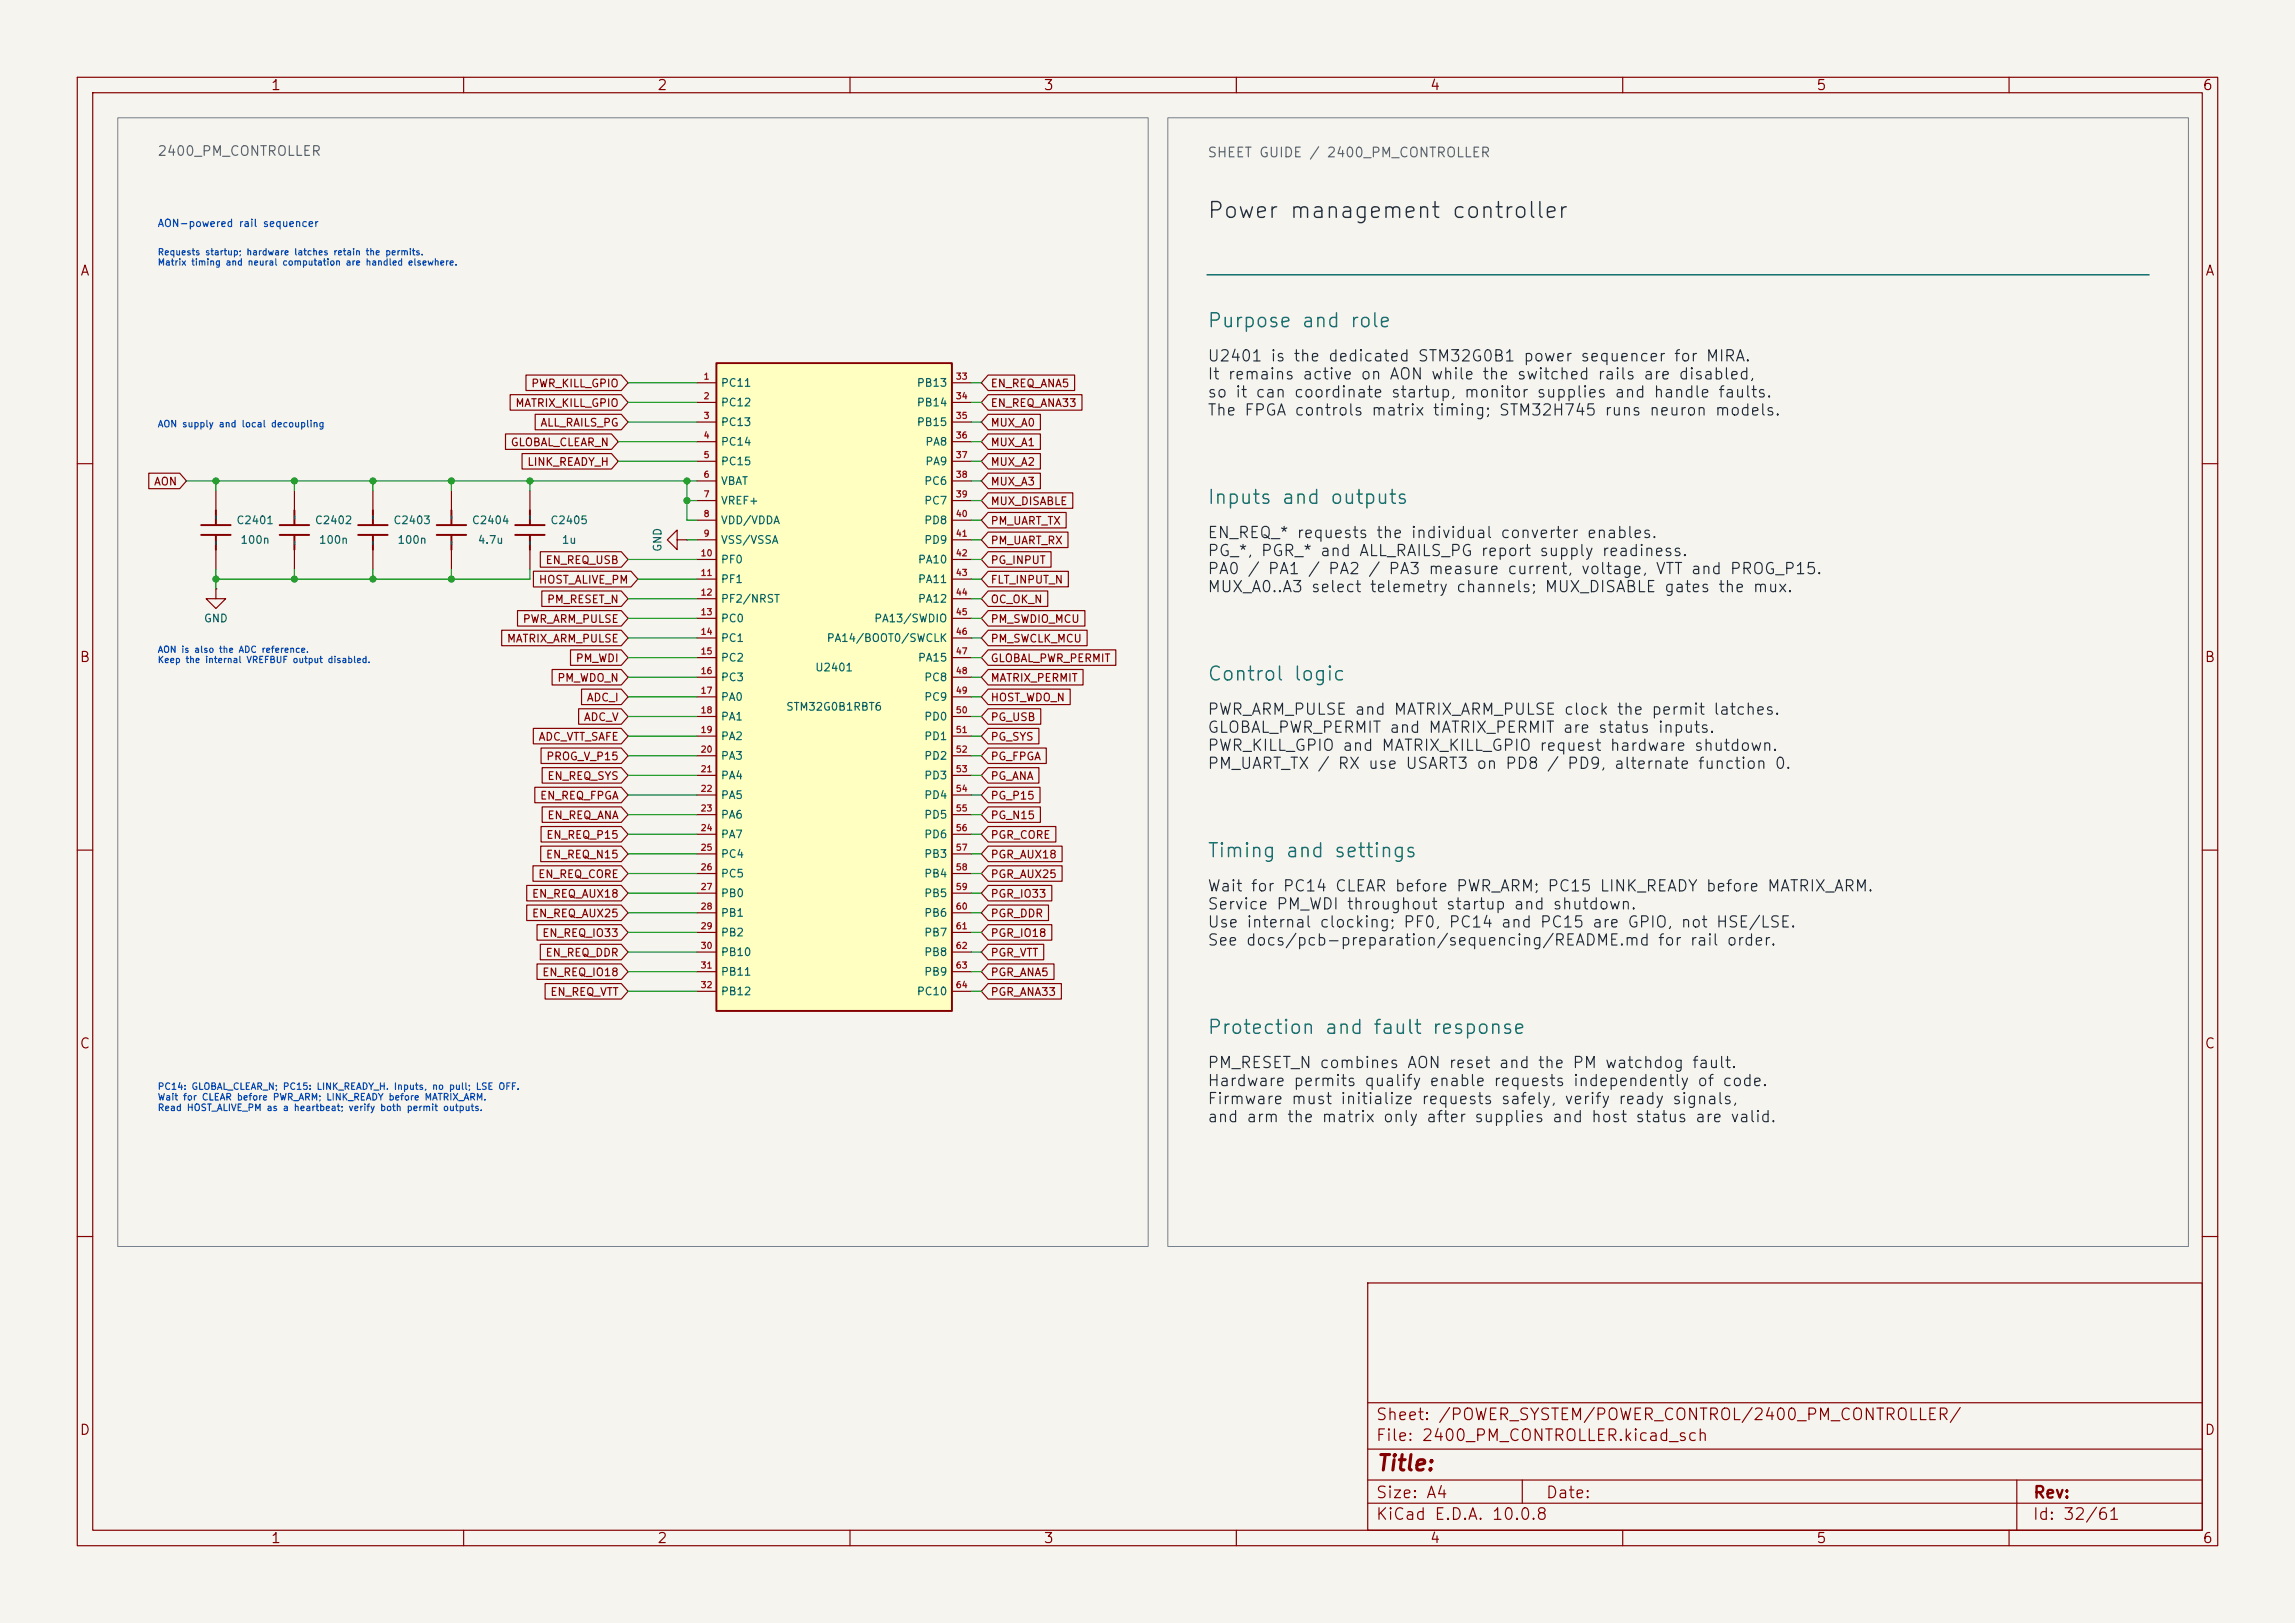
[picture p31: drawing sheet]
<svg xmlns="http://www.w3.org/2000/svg" width="297mm" height="210mm" viewBox="0 0 297 210" stroke-linecap="round" stroke-linejoin="round" font-family="sans-serif">
<defs><g id="words">
<text font-size="2.1" fill="#192f48" x="156.1" y="28.7">Power management controller</text>
<text font-size="2" fill="#840000" x="178" y="190.8">Title:</text>
<g font-size="1.8" fill="#00646e">
<text x="156.1" y="42.8">Purpose and role</text>
<text x="156.1" y="65.7">Inputs and outputs</text>
<text x="156.1" y="88.5">Control logic</text>
<text x="156.1" y="111.4">Timing and settings</text>
<text x="156.1" y="134.3">Protection and fault response</text>
</g>
<g font-size="1.5" fill="#840000">
<text x="178" y="184.1">Sheet: /POWER_SYSTEM/POWER_CONTROL/2400_PM_CONTROLLER/</text>
<text x="178" y="186.8">File: 2400_PM_CONTROLLER.kicad_sch</text>
<text x="178" y="197">KiCad E.D.A. 10.0.8</text>
<text x="178" y="194.2">Size: A4</text>
<text x="200" y="194.2">Date:</text>
<text x="263" y="197">Id: 32/61</text>
<text x="263" y="194.2">Rev:</text>
</g>
<g font-size="1.4" fill="#212b37">
<text x="156.2" y="47.1">U2401 is the dedicated STM32G0B1 power sequencer for MIRA.</text>
<text x="156.2" y="49.5">It remains active on AON while the switched rails are disabled,</text>
<text x="156.2" y="51.8">so it can coordinate startup, monitor supplies and handle faults.</text>
<text x="156.2" y="54.1">The FPGA controls matrix timing; STM32H745 runs neuron models.</text>
<text x="156.2" y="70">EN_REQ_* requests the individual converter enables.</text>
<text x="156.2" y="72.3">PG_*, PGR_* and ALL_RAILS_PG report supply readiness.</text>
<text x="156.2" y="74.7">PA0 / PA1 / PA2 / PA3 measure current, voltage, VTT and PROG_P15.</text>
<text x="156.2" y="77">MUX_A0..A3 select telemetry channels; MUX_DISABLE gates the mux.</text>
<text x="156.2" y="92.9">PWR_ARM_PULSE and MATRIX_ARM_PULSE clock the permit latches.</text>
<text x="156.2" y="95.2">GLOBAL_PWR_PERMIT and MATRIX_PERMIT are status inputs.</text>
<text x="156.2" y="97.5">PWR_KILL_GPIO and MATRIX_KILL_GPIO request hardware shutdown.</text>
<text x="156.2" y="99.9">PM_UART_TX / RX use USART3 on PD8 / PD9, alternate function 0.</text>
<text x="156.2" y="115.7">Wait for PC14 CLEAR before PWR_ARM; PC15 LINK_READY before MATRIX_ARM.</text>
<text x="156.2" y="118.1">Service PM_WDI throughout startup and shutdown.</text>
<text x="156.2" y="120.4">Use internal clocking; PF0, PC14 and PC15 are GPIO, not HSE/LSE.</text>
<text x="156.2" y="122.7">See docs/pcb-preparation/sequencing/README.md for rail order.</text>
<text x="156.2" y="138.6">PM_RESET_N combines AON reset and the PM watchdog fault.</text>
<text x="156.2" y="140.9">Hardware permits qualify enable requests independently of code.</text>
<text x="156.2" y="143.2">Firmware must initialize requests safely, verify ready signals,</text>
<text x="156.2" y="145.6">and arm the matrix only after supplies and host status are valid.</text>
</g>
<g font-size="1.3" fill="#840000">
<text x="35" y="12">1</text>
<text x="85" y="12">2</text>
<text x="135" y="12">3</text>
<text x="185" y="12">4</text>
<text x="235" y="12">5</text>
<text x="285" y="12">6</text>
<text x="10.3" y="36">A</text>
<text x="285.3" y="36">A</text>
<text x="10.2" y="86">B</text>
<text x="285.2" y="86">B</text>
<text x="10.2" y="136">C</text>
<text x="285.2" y="136">C</text>
<text x="10.2" y="186">D</text>
<text x="285.2" y="186">D</text>
<text x="35" y="200">1</text>
<text x="85" y="200">2</text>
<text x="135" y="200">3</text>
<text x="185" y="200">4</text>
<text x="235" y="200">5</text>
<text x="285" y="200">6</text>
</g>
<g font-size="1.3" fill="#56606c">
<text x="20.3" y="20.5">2400_PM_CONTROLLER</text>
<text x="156.2" y="20.7">SHEET GUIDE / 2400_PM_CONTROLLER</text>
</g>
<text font-size="1" fill="#0046be" x="20.3" y="29.6">AON-powered rail sequencer</text>
<g font-size="1" fill="#840000">
<text x="66.6" y="52.9">MATRIX_KILL_GPIO</text>
<text x="68.7" y="50.4">PWR_KILL_GPIO</text>
<text x="128.1" y="50.4">EN_REQ_ANA5</text>
<text x="128.1" y="52.9">EN_REQ_ANA33</text>
<text x="66" y="58">GLOBAL_CLEAR_N</text>
<text x="69.9" y="55.4">ALL_RAILS_PG</text>
<text x="128.1" y="55.4">MUX_A0</text>
<text x="128.1" y="58">MUX_A1</text>
<text x="19.9" y="63.1">AON</text>
<text x="68.2" y="60.5">LINK_READY_H</text>
<text x="128.1" y="65.6">MUX_DISABLE</text>
<text x="128.1" y="63.1">MUX_A3</text>
<text x="128.1" y="60.5">MUX_A2</text>
<text x="128.1" y="70.7">PM_UART_RX</text>
<text x="128.1" y="68.1">PM_UART_TX</text>
<text x="69.6" y="75.8">HOST_ALIVE_PM</text>
<text x="70.5" y="73.2">EN_REQ_USB</text>
<text x="128.1" y="73.2">PG_INPUT</text>
<text x="128.1" y="75.8">FLT_INPUT_N</text>
<text x="65.5" y="83.4">MATRIX_ARM_PULSE</text>
<text x="67.6" y="80.8">PWR_ARM_PULSE</text>
<text x="70.7" y="78.3">PM_RESET_N</text>
<text x="128.1" y="83.4">PM_SWCLK_MCU</text>
<text x="128.1" y="78.3">OC_OK_N</text>
<text x="128.1" y="80.8">PM_SWDIO_MCU</text>
<text x="72.1" y="88.5">PM_WDO_N</text>
<text x="74.4" y="85.9">PM_WDI</text>
<text x="128.1" y="88.5">MATRIX_PERMIT</text>
<text x="128.1" y="85.9">GLOBAL_PWR_PERMIT</text>
<text x="75.5" y="93.5">ADC_V</text>
<text x="75.9" y="91">ADC_I</text>
<text x="128.1" y="91">HOST_WDO_N</text>
<text x="128.1" y="93.5">PG_USB</text>
<text x="69.6" y="96.1">ADC_VTT_SAFE</text>
<text x="70.6" y="98.6">PROG_V_P15</text>
<text x="70.8" y="101.2">EN_REQ_SYS</text>
<text x="128.1" y="98.6">PG_FPGA</text>
<text x="128.1" y="96.1">PG_SYS</text>
<text x="128.1" y="101.2">PG_ANA</text>
<text x="69.8" y="103.7">EN_REQ_FPGA</text>
<text x="70.8" y="106.2">EN_REQ_ANA</text>
<text x="128.1" y="106.2">PG_N15</text>
<text x="128.1" y="103.7">PG_P15</text>
<text x="69.6" y="113.9">EN_REQ_CORE</text>
<text x="70.6" y="111.3">EN_REQ_N15</text>
<text x="70.6" y="108.8">EN_REQ_P15</text>
<text x="128.1" y="113.9">PGR_AUX25</text>
<text x="128.1" y="111.3">PGR_AUX18</text>
<text x="128.1" y="108.8">PGR_CORE</text>
<text x="68.8" y="118.9">EN_REQ_AUX25</text>
<text x="68.8" y="116.4">EN_REQ_AUX18</text>
<text x="128.1" y="116.4">PGR_IO33</text>
<text x="128.1" y="118.9">PGR_DDR</text>
<text x="70.1" y="121.5">EN_REQ_IO33</text>
<text x="70.5" y="124">EN_REQ_DDR</text>
<text x="128.1" y="124">PGR_VTT</text>
<text x="128.1" y="121.5">PGR_IO18</text>
<text x="70.1" y="126.6">EN_REQ_IO18</text>
<text x="71.1" y="129.1">EN_REQ_VTT</text>
<text x="128.1" y="129.1">PGR_ANA33</text>
<text x="128.1" y="126.6">PGR_ANA5</text>
</g>
<g font-size="1" fill="#006464">
<text x="93.2" y="50.3">PC11</text>
<text x="93.2" y="52.8">PC12</text>
<text x="118.6" y="50.3">PB13</text>
<text x="118.6" y="52.8">PB14</text>
<text x="93.2" y="55.4">PC13</text>
<text x="93.2" y="57.9">PC14</text>
<text x="118.6" y="55.4">PB15</text>
<text x="119.7" y="57.9">PA8</text>
<text x="93.2" y="60.4">PC15</text>
<text x="93.2" y="63">VBAT</text>
<text x="93.2" y="65.5">VREF+</text>
<text x="119.5" y="63">PC6</text>
<text x="119.5" y="65.5">PC7</text>
<text x="119.7" y="60.4">PA9</text>
<text x="30.5" y="68.1">C2401</text>
<text x="31" y="70.6">100n</text>
<text x="40.7" y="68.1">C2402</text>
<text x="41.2" y="70.6">100n</text>
<text x="50.8" y="68.1">C2403</text>
<text x="51.4" y="70.6">100n</text>
<text x="61" y="68.1">C2404</text>
<text x="61.8" y="70.6">4.7u</text>
<text x="71.2" y="68.1">C2405</text>
<text x="72.6" y="70.6">1u</text>
<text x="85.8" y="71.5" transform="rotate(-90 85.8 71.5)">GND</text>
<text x="93.2" y="68.1">VDD/VDDA</text>
<text x="93.2" y="70.6">VSS/VSSA</text>
<text x="119.5" y="68.1">PD8</text>
<text x="119.5" y="70.6">PD9</text>
<text x="93.2" y="73.1">PF0</text>
<text x="93.2" y="75.7">PF1</text>
<text x="118.7" y="73.1">PA10</text>
<text x="118.7" y="75.7">PA11</text>
<text x="26.3" y="80.8">GND</text>
<text x="93.2" y="78.2">PF2/NRST</text>
<text x="93.2" y="80.8">PC0</text>
<text x="93.2" y="83.3">PC1</text>
<text x="106.9" y="83.3">PA14/BOOT0/SWCLK</text>
<text x="113.1" y="80.8">PA13/SWDIO</text>
<text x="118.7" y="78.2">PA12</text>
<text x="93.2" y="85.8">PC2</text>
<text x="93.2" y="88.4">PC3</text>
<text x="105.4" y="87.1">U2401</text>
<text x="118.7" y="85.8">PA15</text>
<text x="119.5" y="88.4">PC8</text>
<text x="93.2" y="90.9">PA0</text>
<text x="93.2" y="93.5">PA1</text>
<text x="101.7" y="92.2">STM32G0B1RBT6</text>
<text x="119.5" y="90.9">PC9</text>
<text x="119.5" y="93.5">PD0</text>
<text x="93.2" y="96">PA2</text>
<text x="93.2" y="98.5">PA3</text>
<text x="93.2" y="101.1">PA4</text>
<text x="119.5" y="96">PD1</text>
<text x="119.5" y="98.5">PD2</text>
<text x="119.5" y="101.1">PD3</text>
<text x="93.2" y="103.6">PA5</text>
<text x="93.2" y="106.2">PA6</text>
<text x="119.5" y="103.6">PD4</text>
<text x="119.5" y="106.2">PD5</text>
<text x="93.2" y="108.7">PA7</text>
<text x="93.2" y="111.2">PC4</text>
<text x="93.2" y="113.8">PC5</text>
<text x="119.5" y="108.7">PD6</text>
<text x="119.5" y="111.2">PB3</text>
<text x="119.5" y="113.8">PB4</text>
<text x="93.2" y="116.3">PB0</text>
<text x="93.2" y="118.9">PB1</text>
<text x="119.5" y="116.3">PB5</text>
<text x="119.5" y="118.9">PB6</text>
<text x="93.2" y="121.4">PB2</text>
<text x="93.2" y="123.9">PB10</text>
<text x="119.5" y="121.4">PB7</text>
<text x="119.5" y="123.9">PB8</text>
<text x="93.2" y="126.5">PB11</text>
<text x="93.2" y="129">PB12</text>
<text x="118.6" y="129">PC10</text>
<text x="119.5" y="126.5">PB9</text>
</g>
<g font-size=".9" fill="#0046be">
<text x="20.3" y="55.5">AON supply and local decoupling</text>
<text x="20.3" y="141.2">PC14: GLOBAL_CLEAR_N; PC15: LINK_READY_H. Inputs, no pull; LSE OFF.</text>
<text x="20.3" y="142.6">Wait for CLEAR before PWR_ARM; LINK_READY before MATRIX_ARM.</text>
<text x="20.3" y="144">Read HOST_ALIVE_PM as a heartbeat; verify both permit outputs.</text>
</g>
<g font-size=".8" fill="#0046be">
<text x="20.3" y="33.2">Requests startup; hardware latches retain the permits.</text>
<text x="20.3" y="34.6">Matrix timing and neural computation are handled elsewhere.</text>
<text x="20.3" y="84.7">AON is also the ADC reference.</text>
<text x="20.3" y="86">Keep the internal VREFBUF output disabled.</text>
</g>
<g font-size=".8" fill="#a90000">
<text x="91" y="49.3">1</text>
<text x="91" y="51.9">2</text>
<text x="123.6" y="49.3">33</text>
<text x="123.6" y="51.9">34</text>
<text x="91" y="54.4">3</text>
<text x="91" y="56.9">4</text>
<text x="91" y="59.5">5</text>
<text x="123.6" y="54.4">35</text>
<text x="123.6" y="56.9">36</text>
<text x="123.6" y="59.5">37</text>
<text x="91" y="62">6</text>
<text x="91" y="64.6">7</text>
<text x="123.6" y="62">38</text>
<text x="123.6" y="64.6">39</text>
<text x="91" y="67.1">8</text>
<text x="91" y="69.6">9</text>
<text x="123.6" y="67.1">40</text>
<text x="123.6" y="69.6">41</text>
<text x="90.6" y="72.2">10</text>
<text x="90.6" y="74.7">11</text>
<text x="90.6" y="77.3">12</text>
<text x="123.6" y="72.2">42</text>
<text x="123.6" y="74.7">43</text>
<text x="123.6" y="77.3">44</text>
<text x="90.6" y="79.8">13</text>
<text x="90.6" y="82.3">14</text>
<text x="123.6" y="79.8">45</text>
<text x="123.6" y="82.3">46</text>
<text x="90.6" y="84.9">15</text>
<text x="90.6" y="87.4">16</text>
<text x="90.6" y="90">17</text>
<text x="123.6" y="84.9">47</text>
<text x="123.6" y="87.4">48</text>
<text x="123.6" y="90">49</text>
<text x="90.6" y="92.5">18</text>
<text x="90.6" y="95">19</text>
<text x="123.6" y="92.5">50</text>
<text x="123.6" y="95">51</text>
<text x="90.6" y="97.6">20</text>
<text x="90.6" y="100.1">21</text>
<text x="123.6" y="97.6">52</text>
<text x="123.6" y="100.1">53</text>
<text x="90.6" y="102.7">22</text>
<text x="90.6" y="105.2">23</text>
<text x="90.6" y="107.7">24</text>
<text x="123.6" y="102.7">54</text>
<text x="123.6" y="105.2">55</text>
<text x="123.6" y="107.7">56</text>
<text x="90.6" y="110.3">25</text>
<text x="90.6" y="112.8">26</text>
<text x="123.6" y="110.3">57</text>
<text x="123.6" y="112.8">58</text>
<text x="90.6" y="115.4">27</text>
<text x="90.6" y="117.9">28</text>
<text x="123.6" y="115.4">59</text>
<text x="123.6" y="117.9">60</text>
<text x="90.6" y="120.4">29</text>
<text x="90.6" y="123">30</text>
<text x="90.6" y="125.5">31</text>
<text x="123.6" y="120.4">61</text>
<text x="123.6" y="123">62</text>
<text x="123.6" y="125.5">63</text>
<text x="90.6" y="128.1">32</text>
<text x="123.6" y="128.1">64</text>
</g>
<g font-size=".8" fill="#006464">
<text x="28.5" y="70.6" transform="rotate(-90 28.5 70.6)">~</text>
<text x="28.5" y="67.3" transform="rotate(-90 28.5 67.3)">~</text>
<text x="38.7" y="70.6" transform="rotate(-90 38.7 70.6)">~</text>
<text x="38.7" y="67.3" transform="rotate(-90 38.7 67.3)">~</text>
<text x="48.9" y="70.6" transform="rotate(-90 48.9 70.6)">~</text>
<text x="48.9" y="67.3" transform="rotate(-90 48.9 67.3)">~</text>
<text x="59" y="70.6" transform="rotate(-90 59 70.6)">~</text>
<text x="59" y="67.3" transform="rotate(-90 59 67.3)">~</text>
<text x="69.2" y="70.6" transform="rotate(-90 69.2 70.6)">~</text>
<text x="69.2" y="67.3" transform="rotate(-90 69.2 67.3)">~</text>
</g>
</g></defs>
<path d="M0 0h297v210h-297z" fill="#f5f4ef" stroke="#f5f4ef" stroke-width=".13"/>
<g fill="none" stroke="#840000" stroke-width=".15">
<path d="M10 10h277v190h-277zM12 12h273v186h-273zM60 10v2M110 10v2M160 10v2M210 10v2M260 10v2M10 60h2M27.9 63.5v2.5M27.9 71.1v2.6M38.1 63.5v2.5M38.1 71.1v2.6"/>
<path d="M48.3 63.5v2.5M48.3 71.1v2.6M58.4 63.5v2.5M58.4 71.1v2.6M68.6 63.5v2.5M68.6 71.1v2.6M87.6 69.9v-1.3l-1.2 1.3 1.2 1.2v-1.2h1.3M88.9 69.9h.1M285 60h2M10 110h2M285 110h2M10 160h2"/>
<path d="M177 166h108v32h-108zM285 160h2M60 198v2M110 198v2M160 198v2M177 194.5h108M177 191.5h108M177 187.5h108M177 181.5h108M197 191.5v3M210 198v2M260 198v2"/>
<path d="M261 191.5v6.5"/>
</g>
<g fill="none" stroke="#840000" stroke-width=".25">
<path d="M26 67.9h3.8M26 69.2h3.8M27.9 66v1.9M27.9 69.2v1.9M36.2 67.9h3.8M36.2 69.2h3.8M38.1 66v1.9M38.1 69.2v1.9M46.4 67.9h3.8M46.4 69.2h3.8M48.3 66v1.9M48.3 69.2v1.9"/>
<path d="M56.5 67.9h3.8M56.5 69.2h3.8M58.4 66v1.9M58.4 69.2v1.9M66.7 67.9h3.8M66.7 69.2h3.8M68.6 66v1.9M68.6 69.2v1.9"/>
</g>
<path d="M92.7 47h30.5v83.8h-30.5z" fill="#ffffc2"/>
<path d="M92.7 47h30.5v83.8h-30.5z" fill="none" stroke="#840000" stroke-width=".25"/>
<g fill="none" stroke="#840000" stroke-width=".15">
<path d="M65.4 56.1h13.7l.9 1.1-.9 1h-13.7zM66 51.1h14.4l.9 1-.9 1h-14.4zM67.6 58.7h11.5l.9 1-.9 1h-11.5zM68.1 48.5h12.3l.9 1-.9 1h-12.3zM69.3 53.6h11.1l.9 1-.9 1h-11.1zM90.2 49.5h2.5M90.2 52.1h2.5M90.2 54.6h2.5M90.2 57.2h2.5M90.2 59.7h2.5M123.2 49.5h2.5M123.2 52.1h2.5"/>
<path d="M123.2 54.6h2.5M123.2 57.2h2.5M123.2 59.7h2.5M127.9 48.5h11.2v2h-11.2l-.9-1zM127.9 53.6h6.7v2h-6.7l-.9-1zM127.9 58.7h6.7v2h-6.7l-.9-1zM127.9 51.1h12.1v2h-12.1l-.9-1zM127.9 56.1h6.7v2.1h-6.7l-.9-1zM19.3 61.2h4l.8 1-.8 1h-4zM27.9 76.2v1.3h1.3l-1.3 1.2-1.2-1.2h1.2M27.9 76.2h.1M67 79h13.4l.9 1-.9 1h-13.4z"/>
<path d="M69 73.9h12.7l.8 1-.8 1h-12.7zM69.9 71.4h10.5l.9 1-.9 1h-10.5zM70.1 76.5h10.3l.9 1-.9 1h-10.3zM90.2 62.2h2.5M90.2 64.8h2.5M90.2 67.3h2.5M90.2 69.9h2.5M90.2 72.4h2.5M90.2 74.9h2.5M90.2 77.5h2.5M123.2 62.2h2.5M123.2 64.8h2.5"/>
<path d="M123.2 67.3h2.5M123.2 69.9h2.5M123.2 72.4h2.5M123.2 74.9h2.5M123.2 77.5h2.5M127.9 71.4h8.1v2h-8.1l-.9-1zM127.9 73.9h10.4v2h-10.4l-.9-1zM127.9 76.5h7.7v2h-7.7l-.9-1zM127.9 79h12.5v2h-12.5l-.9-1zM127.9 68.8h10.3v2.1h-10.3l-.9-1zM127.9 63.8h10.9v2h-10.9l-.9-1zM127.9 66.3h10.1v2h-10.1l-.9-1z"/>
<path d="M127.9 61.2h6.7v2h-6.7l-.9-1zM64.9 81.5h15.5l.9 1.1-.9 1h-15.5zM69 94.2h11.4l.9 1.1-.9 1h-11.4zM70 96.8h10.4l.9 1-.9 1h-10.4zM70.2 99.3h10.2l.9 1-.9 1h-10.2zM71.4 86.6h9l.9 1-.9 1h-9zM73.8 84.1h6.6l.9 1-.9 1h-6.6zM74.9 91.7h5.5l.9 1-.9 1h-5.5zM75.3 89.2h5.1l.9 1-.9 1h-5.1zM90.2 80h2.5M90.2 82.6h2.5M90.2 85.1h2.5"/>
<path d="M90.2 87.6h2.5M90.2 90.2h2.5M90.2 92.7h2.5M90.2 95.3h2.5M90.2 97.8h2.5M123.2 80h2.5M123.2 82.6h2.5M123.2 85.1h2.5M123.2 87.6h2.5M123.2 90.2h2.5M123.2 92.7h2.5M123.2 95.3h2.5"/>
<path d="M123.2 97.8h2.5M127.9 86.6h12.3v2h-12.3l-.9-1zM127.9 81.5h12.8v2.1h-12.8l-.9-1zM127.9 84.1h16.5v2h-16.5l-.9-1zM127.9 96.8h7.5v2h-7.5l-.9-1zM127.9 94.2h6.5v2.1h-6.5l-.9-1zM127.9 89.2h10.6v2h-10.6l-.9-1zM127.9 99.3h6.5v2h-6.5l-.9-1zM127.9 91.7h6.8v2h-6.8l-.9-1zM68.2 117.1h12.2l.9 1-.9 1h-12.2zM68.2 114.6h12.2l.9 1-.9 1h-12.2zM69 112h11.4l.9 1-.9 1h-11.4z"/>
<path d="M69.2 101.9h11.2l.9 1-.9 1h-11.2zM69.5 119.6h10.9l.9 1.1-.9 1h-10.9zM70 109.5h10.4l.9 1-.9 1h-10.4zM70 106.9h10.4l.9 1.1-.9 1h-10.4zM70.2 104.4h10.2l.9 1-.9 1h-10.2zM90.2 100.3h2.5M90.2 102.9h2.5M90.2 105.4h2.5M90.2 108h2.5M90.2 110.5h2.5M90.2 113h2.5M90.2 115.6h2.5"/>
<path d="M90.2 118.1h2.5M123.2 100.3h2.5M123.2 102.9h2.5M123.2 105.4h2.5M123.2 108h2.5M123.2 110.5h2.5M123.2 113h2.5M123.2 115.6h2.5M123.2 118.1h2.5M127.9 114.6h8.2v2h-8.2l-.9-1zM127.9 112h9.5v2h-9.5l-.9-1zM127.9 109.5h9.5v2h-9.5l-.9-1z"/>
<path d="M127.9 104.4h6.7v2h-6.7l-.9-1zM127.9 106.9h8.7v2.1h-8.7l-.9-1zM127.9 117.1h7.8v2h-7.8l-.9-1zM127.9 101.9h6.7v2h-6.7l-.9-1zM127.9 119.6h8.2v2.1h-8.2l-.9-1zM69.5 124.7h10.9l.9 1-.9 1h-10.9zM69.9 122.2h10.5l.9 1-.9 1h-10.5zM70.5 127.3h9.9l.9 1-.9 1h-9.9zM90.2 120.7h2.5M90.2 123.2h2.5M90.2 125.7h2.5M90.2 128.3h2.5"/>
<path d="M123.2 120.7h2.5M123.2 123.2h2.5M123.2 125.7h2.5M123.2 128.3h2.5M127.9 127.3h9.5v2h-9.5l-.9-1zM127.9 124.7h8.5v2h-8.5l-.9-1zM127.9 122.2h7.2v2h-7.2l-.9-1z"/>
</g>
<path d="M156.2 35.6h121.9" fill="none" stroke="#00646e" stroke-width=".18"/>
<g fill="none" stroke="#009600" stroke-width=".15">
<path d="M80 59.7h10.2M80 57.2h10.2M81.3 52.1h8.9M81.3 54.6h8.9M81.3 49.5h8.9M125.7 59.7h1.3M125.7 52.1h1.3M125.7 54.6h1.3M125.7 49.5h1.3M125.7 57.2h1.3M24.1 62.2h66.1M27.9 62.2v1.3"/>
<path d="M27.9 73.7v2.5M38.1 62.2v1.3M38.1 73.7v1.2M48.3 62.2v1.3M48.3 73.7v1.2M58.4 62.2v1.3M58.4 73.7v1.2M68.6 62.2v1.3M68.6 73.7v1.2h-40.7M81.3 72.4h8.9M81.3 77.5h8.9M82.5 74.9h7.7"/>
<path d="M88.9 64.8h1.3M88.9 62.2v5.1h1.3M88.9 69.9h1.3M125.7 62.2h1.3M125.7 64.8h1.3M125.7 67.3h1.3M125.7 69.9h1.3M125.7 74.9h1.3M125.7 72.4h1.3M125.7 77.5h1.3M81.3 90.2h8.9M81.3 95.3h8.9"/>
<path d="M81.3 92.7h8.9M81.3 87.6h8.9M81.3 97.8h8.9M81.3 85.1h8.9M81.3 82.6h8.9M81.3 80h8.9M125.7 90.2h1.3M125.7 95.3h1.3M125.7 92.7h1.3M125.7 87.6h1.3M125.7 97.8h1.3M125.7 85.1h1.3"/>
<path d="M125.7 82.6h1.3M125.7 80h1.3M81.3 118.1h8.9M81.3 113h8.9M81.3 110.5h8.9M81.3 115.6h8.9M81.3 102.9h8.9M81.3 105.4h8.9M81.3 100.3h8.9M81.3 108h8.9M125.7 118.1h1.3M125.7 113h1.3"/>
<path d="M125.7 110.5h1.3M125.7 115.6h1.3M125.7 102.9h1.3M125.7 105.4h1.3M125.7 100.3h1.3M125.7 108h1.3M81.3 125.7h8.9M81.3 120.7h8.9M81.3 123.2h8.9M81.3 128.3h8.9M125.7 125.7h1.3M125.7 120.7h1.3"/>
<path d="M125.7 123.2h1.3M125.7 128.3h1.3"/>
</g>
<path d="M15.2 15.2h133.4v146.1h-133.4zM151.1 15.2h132.1v146.1h-132.1z" fill="none" stroke="#78808a" stroke-width=".13"/>
<g fill="#009600">
<circle cx="88.9" cy="62.2" r=".46"/>
<circle cx="88.9" cy="64.8" r=".46"/>
<circle cx="38.1" cy="62.2" r=".46"/>
<circle cx="27.9" cy="74.9" r=".46"/>
<circle cx="38.1" cy="74.9" r=".46"/>
<circle cx="27.9" cy="62.2" r=".46"/>
<circle cx="58.4" cy="62.2" r=".46"/>
<circle cx="48.3" cy="62.2" r=".46"/>
<circle cx="48.3" cy="74.9" r=".46"/>
<circle cx="68.6" cy="62.2" r=".46"/>
<circle cx="58.4" cy="74.9" r=".46"/>
</g>
<use href="#words"/>
</svg>
